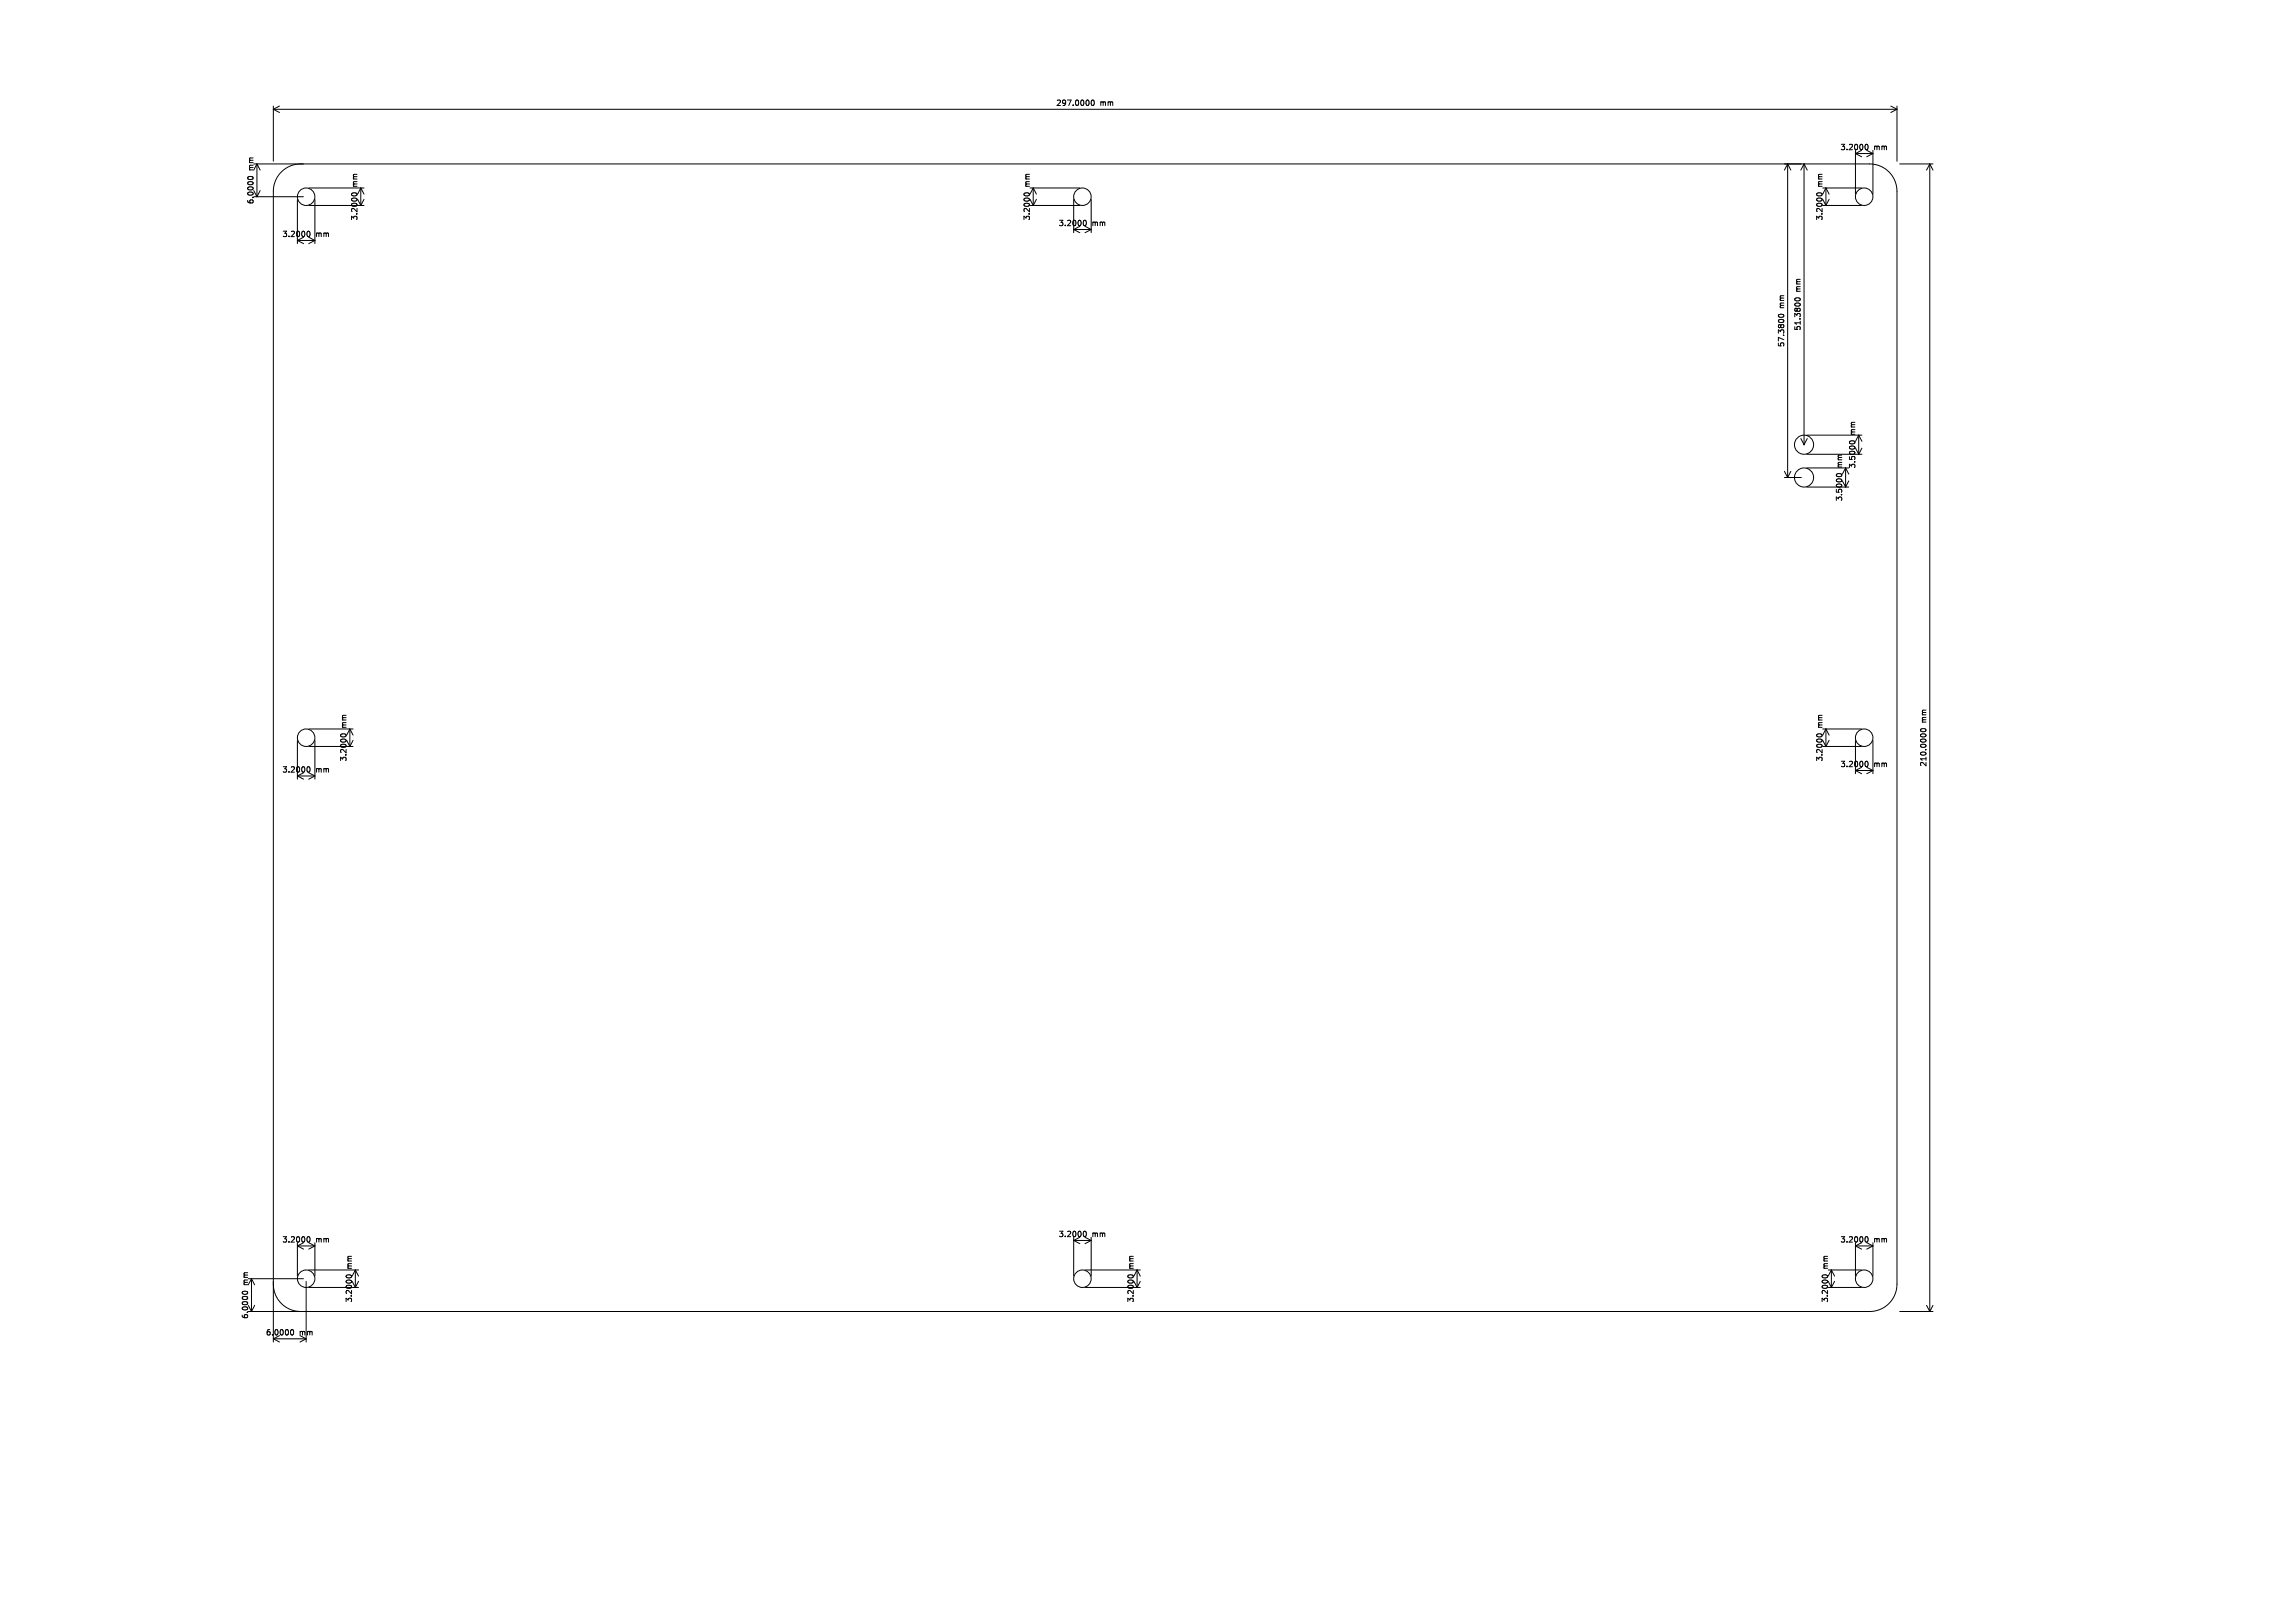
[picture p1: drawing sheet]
<svg xmlns="http://www.w3.org/2000/svg" width="420mm" height="297mm" viewBox="0 0 420 297" stroke-linecap="round" stroke-linejoin="round" font-family="sans-serif">
<defs><g id="words">
<g font-size="1.4">
<text x="193.1" y="19.6">297.0000</text>
<text x="201.2" y="19.6">mm</text>
<text x="336.5" y="27.7">3.2000</text>
<text x="342.8" y="27.7">mm</text>
<text x="46.6" y="31.2" transform="rotate(-90 46.6 31.2)">mm</text>
<text x="65.6" y="34.2" transform="rotate(-90 65.6 34.2)">mm</text>
<text x="188.6" y="34.2" transform="rotate(-90 188.6 34.2)">mm</text>
<text x="333.6" y="34.2" transform="rotate(-90 333.6 34.2)">mm</text>
<text x="46.6" y="37.5" transform="rotate(-90 46.6 37.5)">6.0000</text>
<text x="65.6" y="40.5" transform="rotate(-90 65.6 40.5)">3.2000</text>
<text x="188.6" y="40.5" transform="rotate(-90 188.6 40.5)">3.2000</text>
<text x="193.5" y="41.6">3.2000</text>
<text x="199.8" y="41.6">mm</text>
<text x="333.6" y="40.5" transform="rotate(-90 333.6 40.5)">3.2000</text>
<text x="51.5" y="43.6">3.2000</text>
<text x="57.8" y="43.6">mm</text>
<text x="329.6" y="53.4" transform="rotate(-90 329.6 53.4)">mm</text>
<text x="326.6" y="56.4" transform="rotate(-90 326.6 56.4)">mm</text>
<text x="326.6" y="63.6" transform="rotate(-90 326.6 63.6)">57.3800</text>
<text x="329.6" y="60.6" transform="rotate(-90 329.6 60.6)">51.3800</text>
<text x="339.6" y="79.6" transform="rotate(-90 339.6 79.6)">mm</text>
<text x="337.2" y="85.6" transform="rotate(-90 337.2 85.6)">mm</text>
<text x="339.6" y="85.8" transform="rotate(-90 339.6 85.8)">3.5000</text>
<text x="337.2" y="91.8" transform="rotate(-90 337.2 91.8)">3.5000</text>
<text x="63.6" y="133.2" transform="rotate(-90 63.6 133.2)">mm</text>
<text x="333.6" y="133.2" transform="rotate(-90 333.6 133.2)">mm</text>
<text x="352.6" y="132.3" transform="rotate(-90 352.6 132.3)">mm</text>
<text x="51.5" y="141.6">3.2000</text>
<text x="57.8" y="141.6">mm</text>
<text x="63.6" y="139.5" transform="rotate(-90 63.6 139.5)">3.2000</text>
<text x="333.6" y="139.5" transform="rotate(-90 333.6 139.5)">3.2000</text>
<text x="336.5" y="140.6">3.2000</text>
<text x="342.8" y="140.6">mm</text>
<text x="352.6" y="140.4" transform="rotate(-90 352.6 140.4)">210.0000</text>
<text x="51.5" y="227.6">3.2000</text>
<text x="57.8" y="227.6">mm</text>
<text x="193.5" y="226.6">3.2000</text>
<text x="199.8" y="226.6">mm</text>
<text x="336.5" y="227.6">3.2000</text>
<text x="342.8" y="227.6">mm</text>
<text x="64.6" y="232.2" transform="rotate(-90 64.6 232.2)">mm</text>
<text x="207.6" y="232.2" transform="rotate(-90 207.6 232.2)">mm</text>
<text x="334.6" y="232.2" transform="rotate(-90 334.6 232.2)">mm</text>
<text x="45.6" y="235.2" transform="rotate(-90 45.6 235.2)">mm</text>
<text x="64.6" y="238.5" transform="rotate(-90 64.6 238.5)">3.2000</text>
<text x="207.6" y="238.5" transform="rotate(-90 207.6 238.5)">3.2000</text>
<text x="334.6" y="238.5" transform="rotate(-90 334.6 238.5)">3.2000</text>
<text x="45.6" y="241.5" transform="rotate(-90 45.6 241.5)">6.0000</text>
<text x="48.5" y="244.6">6.0000</text>
<text x="54.8" y="244.6">mm</text>
</g>
</g></defs>
<g fill="none" stroke="#000" stroke-width=".18">
<path d="M50 19.4v10.1M51.1 19.4l-1.1 .6M199.7 18.4l.1-.1a.53 .53 0 0 1 .4 .5 .53 .53 0 0 1-.4 .5l-.2-.4zM345.9 19.4l1.1 .6M347 19.4v10.1M45.5 32.8l-.2-.2a.53 .53 0 0 1 .5-.3 .53 .53 0 0 1 .5 .3l-.2 .2M46.4 30h295.6a5 5 0 0 1 5 5v200a5 5 0 0 1-5 5h-296.6M46.4 36h9.1M47.6 31.1l-.6-1.1v6l.6-1.1M50 20h297M50 20l1.1 .6M54.4 36.5v8.1"/>
<path d="M55 30a5 5 0 0 0-5 5v210.6M56.5 34.4h10.1M56.5 37.6h10.1M57.6 36.5v8.1M64.5 35.8l-.2-.2a.53 .53 0 0 1 .5-.3 .53 .53 0 0 1 .5 .3l-.2 .2M66 34.4v3.2l.6-1.1M66 34.4l.6 1.1M66 34.4l-.6 1.1M187.5 35.8l-.2-.2a.53 .53 0 0 1 .5-.3 .53 .53 0 0 1 .5 .3l-.2 .2M188.4 34.4h9.1M188.4 37.6h9.1M189 34.4v3.2l.6-1.1"/>
<path d="M189 34.4l.6 1.1M189 34.4l-.6 1.1M196.4 36.5v6.1M199.6 36.5v6.1M327 30v57.4M327 30l.6 1.1M327 30l-.6 1.1M330 30v51.4M330 30l.6 1.1M330 30l-.6 1.1M332.5 35.8l-.2-.2a.53 .53 0 0 1 .5-.3 .53 .53 0 0 1 .5 .3l-.2 .2M333.4 34.4h7.1"/>
<path d="M333.4 37.6h7.1M334 34.4v3.2l.6-1.1M334 34.4l.6 1.1M334 34.4l-.6 1.1M339.4 27.5v8M341.2 26.6l.2-.2a.53 .53 0 0 1 .3 .5 .53 .53 0 0 1-.3 .5l-.2-.2M341.5 27.5l1.1 .6M342.6 27.5v8M342.6 28.1h-3.2l1.1 .6M342.6 28.1l-1.1 .6M347 20l-1.1 .6M347.5 30h6.1"/>
<path d="M353 30v210M353 30l.6 1.1M353 30l-.6 1.1M56.2 42.5l.2-.2a.53 .53 0 0 1 .3 .5 .53 .53 0 0 1-.3 .5l-.2-.2M56.5 43.4l1.1 .6M57.6 44h-3.2l1.1 .6M57.6 44l-1.1 .6M198.2 40.5l.2-.2a.53 .53 0 0 1 .3 .5 .53 .53 0 0 1-.3 .5l-.2-.2M198.5 41.4l1.1 .6M199.6 42h-3.2l1.1 .6M199.6 42l-1.1 .6M325.4 57.6a.48 .48 0 0 1 .6-.2 .48 .48 0 0 1 .3 .5 .49 .49 0 0 1-.6 .2 .49 .49 0 0 1-.3-.5z"/>
<path d="M328.4 54.6a.48 .48 0 0 1 .6-.2 .48 .48 0 0 1 .3 .5 .49 .49 0 0 1-.6 .2 .49 .49 0 0 1-.3-.5zM330.5 79.6h10.1M340 79.6v3.5l.6-1.1M340 79.6l.6 1.2M340 79.6l-.6 1.2M326.4 87.4h3.1M326.4 86.3l.6 1.1M327.6 86.3l-.6 1.1M329.4 80.3l.6 1.1M330.5 85.6h7.7M330.5 89.1h7.7M330.5 83.1h10.1"/>
<path d="M330.6 80.3l-.6 1.1M336.1 87.2l-.2-.2a.53 .53 0 0 1 .5-.3 .53 .53 0 0 1 .5 .3l-.2 .2M337.6 85.6v3.5l.6-1.1M337.6 85.6l.6 1.2M337.6 85.6l-.6 1.2M338.5 81.2l-.2-.2a.53 .53 0 0 1 .5-.3 .53 .53 0 0 1 .5 .3l-.2 .2M54.4 135.5v7.1M56.5 136.6h8.1M56.5 133.4h8.1M57.6 135.5v7.1M62.5 134.8l-.2-.2a.53 .53 0 0 1 .5-.3 .53 .53 0 0 1 .5 .3l-.2 .2M64 133.4v3.2l.6-1.1"/>
<path d="M64 133.4l.6 1.1M64 133.4l-.6 1.1M332.5 134.8l-.2-.2a.53 .53 0 0 1 .5-.3 .53 .53 0 0 1 .5 .3l-.2 .2M333.4 136.6h7.1M333.4 133.4h7.1M334 133.4v3.2l.6-1.1M334 133.4l.6 1.1M334 133.4l-.6 1.1M339.4 135.5v6.1M341.2 139.5l.2-.2a.53 .53 0 0 1 .3 .5 .53 .53 0 0 1-.3 .5l-.2-.2M342.6 135.5v6.1M351.4 133.5a.49 .49 0 0 1 .5-.2 .49 .49 0 0 1 .4 .5 .49 .49 0 0 1-.6 .2 .49 .49 0 0 1-.3-.5z"/>
<path d="M56.2 140.5l.2-.2a.53 .53 0 0 1 .3 .5 .53 .53 0 0 1-.3 .5l-.2-.2M56.5 141.4l1.1 .6M57.6 142h-3.2l1.1 .6M57.6 142l-1.1 .6M341.5 140.4l1.1 .6M342.6 141h-3.2l1.1 .6M342.6 141l-1.1 .6M44.5 236.8l-.2-.2a.53 .53 0 0 1 .5-.3 .53 .53 0 0 1 .5 .3l-.2 .2M45.4 234h10.1M46.6 235.1l-.6-1.1v6l.6-1.1M50 235a5 5 0 0 0 5 5M54.4 227.4v6.1"/>
<path d="M56 234.5v11.1M56.2 226.5l.2-.2a.53 .53 0 0 1 .3 .5 .53 .53 0 0 1-.3 .5l-.2-.2M56.5 227.4l1.1 .6M56.5 232.4h9.1M56.5 235.6h9.1M57.6 227.4v6.1M57.6 228h-3.2l1.1 .6M57.6 228l-1.1 .6M63.5 233.8l-.2-.2a.53 .53 0 0 1 .5-.3 .53 .53 0 0 1 .5 .3l-.2 .2M65 232.4v3.2l.6-1.1M65 232.4l.6 1.1M65 232.4l-.6 1.1"/>
<path d="M196.4 226.4v7.1M198.2 225.5l.2-.2a.53 .53 0 0 1 .3 .5 .53 .53 0 0 1-.3 .5l-.2-.2M198.5 226.4l1.1 .6M198.5 232.4h10.1M198.5 235.6h10.1M199.6 226.4v7.1M199.6 227h-3.2l1.1 .6M199.6 227l-1.1 .6M206.5 233.8l-.2-.2a.53 .53 0 0 1 .5-.3 .53 .53 0 0 1 .5 .3l-.2 .2M208 232.4v3.2l.6-1.1M208 232.4l.6 1.1M208 232.4l-.6 1.1"/>
<path d="M333.5 233.8l-.2-.2a.53 .53 0 0 1 .5-.3 .53 .53 0 0 1 .5 .3l-.2 .2M334.4 232.4h6.1M334.4 235.6h6.1M335 232.4v3.2l.6-1.1M335 232.4l.6 1.1M335 232.4l-.6 1.1M339.4 227.4v6.1M341.2 226.5l.2-.2a.53 .53 0 0 1 .3 .5 .53 .53 0 0 1-.3 .5l-.2-.2M341.5 227.4l1.1 .6M342.6 227.4v6.1M342.6 228h-3.2l1.1 .6M342.6 228l-1.1 .6"/>
<path d="M352.4 238.9l.6 1.1M353.6 238.9l-.6 1.1M51.1 245.6l-1.1-.6h6l-1.1 .6M53.2 243.5l.2-.2a.53 .53 0 0 1 .3 .5 .53 .53 0 0 1-.3 .5l-.2-.2M347.5 240h6.1"/>
<circle cx="56" cy="36" r="1.6"/>
<circle cx="198" cy="36" r="1.6"/>
<circle cx="341" cy="36" r="1.6"/>
<circle cx="330" cy="81.4" r="1.75"/>
<circle cx="330" cy="87.4" r="1.75"/>
<circle cx="56" cy="135" r="1.6"/>
<circle cx="341" cy="135" r="1.6"/>
<circle cx="56" cy="234" r="1.6"/>
<circle cx="198" cy="234" r="1.6"/>
<circle cx="341" cy="234" r="1.6"/>
</g>
<g fill="#000" stroke="#000" stroke-width=".18">
<circle cx="330" cy="30" r=".03"/>
<circle cx="330" cy="81.4" r=".03"/>
</g>
<use href="#words"/>
</svg>
